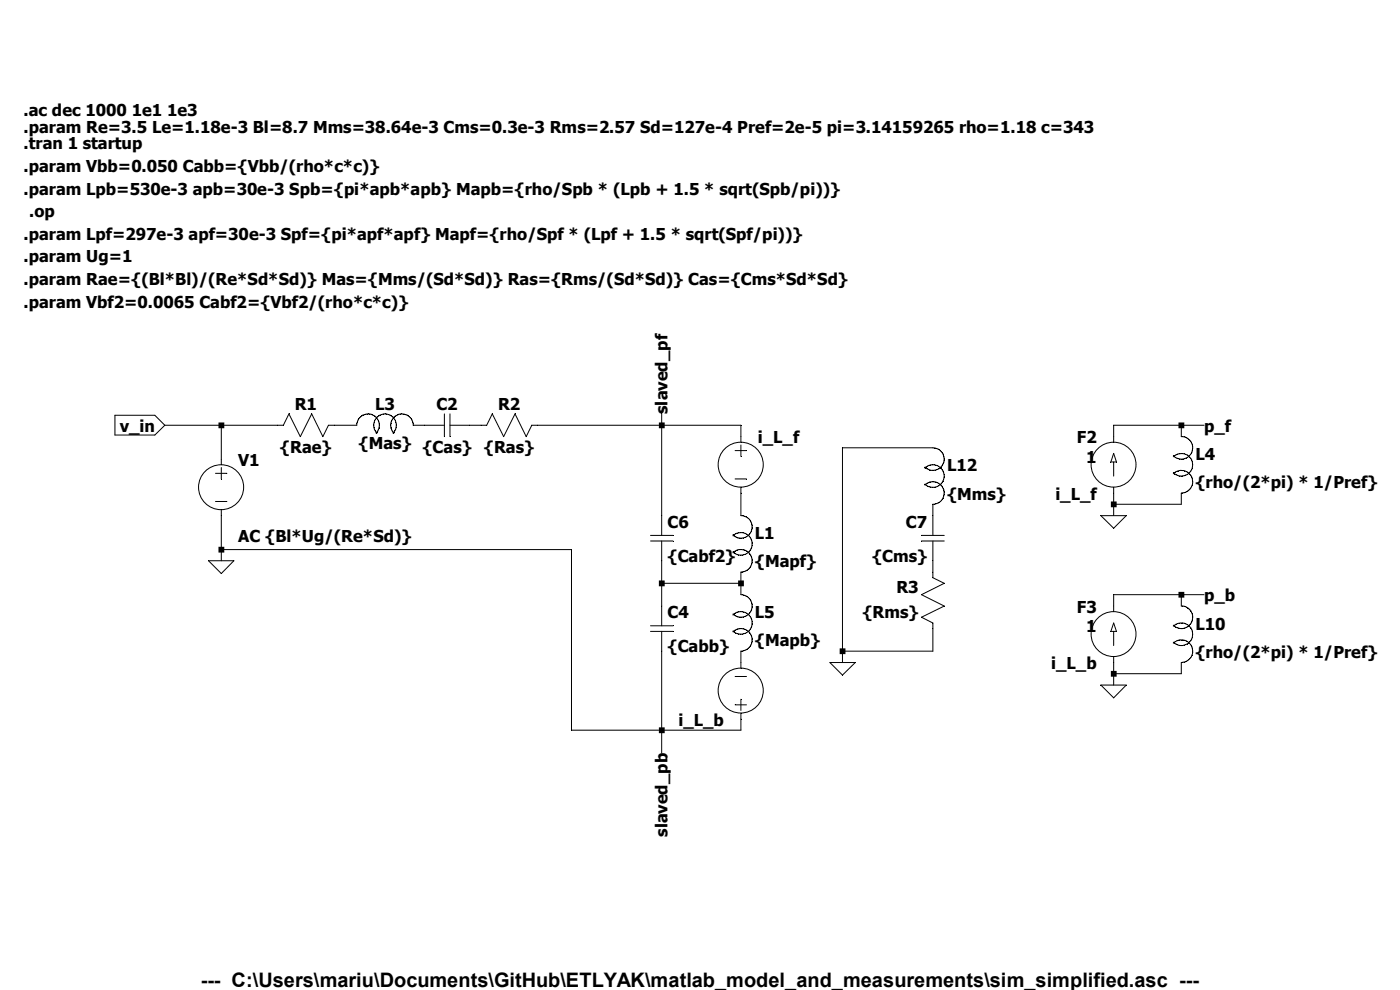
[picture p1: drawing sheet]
<svg xmlns="http://www.w3.org/2000/svg" width="297mm" height="210mm" viewBox="0 0 297 210" stroke-linecap="round" stroke-linejoin="round" font-family="sans-serif">
<defs><g id="words">
<text font-size="4.2" x="42.6" y="209.3">--- C:\Users\mariu\Documents\GitHub\ETLYAK\matlab_model_and_measurements\sim_simplified.asc ---</text>
<g font-size="3.5">
<text x="5" y="24.5">.ac dec 1000 1e1 1e3</text>
<text x="5" y="28.1">.param Re=3.5 Le=1.18e-3 Bl=8.7 Mms=38.64e-3 Cms=0.3e-3 Rms=2.57 Sd=127e-4 Pref=2e-5 pi=3.14159265 rho=1.18 c=343</text>
<text x="5" y="31.7">.tran 1 startup</text>
<text x="5" y="36.5">.param Vbb=0.050 Cabb={Vbb/(rho*c*c)}</text>
<text x="5" y="41.3">.param Lpb=530e-3 apb=30e-3 Spb={pi*apb*apb} Mapb={rho/Spb * (Lpb + 1.5 * sqrt(Spb/pi))}</text>
<text x="6.2" y="46.1">.op</text>
<text x="5" y="50.9">.param Lpf=297e-3 apf=30e-3 Spf={pi*apf*apf} Mapf={rho/Spf * (Lpf + 1.5 * sqrt(Spf/pi))}</text>
<text x="5" y="55.7">.param Ug=1</text>
<text x="5" y="65.2">.param Vbf2=0.0065 Cabf2={Vbf2/(rho*c*c)}</text>
<text x="5" y="60.5">.param Rae={(Bl*Bl)/(Re*Sd*Sd)} Mas={Mms/(Sd*Sd)} Ras={Rms/(Sd*Sd)} Cas={Cms*Sd*Sd}</text>
<text x="62.5" y="87.1">R1</text>
<text x="79.6" y="87.1">L3</text>
<text x="92.6" y="87.1">C2</text>
<text x="105.7" y="87.1">R2</text>
<text x="141.6" y="87.8" transform="rotate(-90 141.6 87.8)">slaved_pf</text>
<text x="25.4" y="91.6">v_in</text>
<text x="76.1" y="95.3">{Mas} {Cas}</text>
<text x="160.8" y="94">i_L_f</text>
<text x="228.4" y="94">F2</text>
<text x="255.4" y="91.6">p_f</text>
<text x="50.5" y="98.8">V1</text>
<text x="59.4" y="96.1">{Rae}</text>
<text x="102.7" y="96.1">{Ras}</text>
<text x="200.9" y="100">L12</text>
<text x="230.5" y="98.2">1</text>
<text x="253.6" y="97.6">L4</text>
<text x="200.9" y="106">{Mms}</text>
<text x="223.9" y="106">i_L_f</text>
<text x="253.6" y="103.6">{rho/(2*pi) * 1/Pref}</text>
<text x="141.6" y="112">C6</text>
<text x="192.2" y="112">C7</text>
<text x="50.5" y="115">AC {Bl*Ug/(Re*Sd)}</text>
<text x="141.6" y="119.2">{Cabf2}</text>
<text x="160.1" y="114.4">L1</text>
<text x="185" y="119.2">{Cms}</text>
<text x="160.1" y="120.4">{Mapf}</text>
<text x="190.2" y="125.8">R3</text>
<text x="141.6" y="131.1">C4</text>
<text x="160.1" y="131.1">L5</text>
<text x="183" y="131.1">{Rms}</text>
<text x="228.4" y="130">F3</text>
<text x="255.4" y="127.6">p_b</text>
<text x="160.1" y="137.1">{Mapb}</text>
<text x="230.5" y="134.2">1</text>
<text x="253.6" y="133.6">L10</text>
<text x="141.6" y="138.3">{Cabb}</text>
<text x="223" y="141.9">i_L_b</text>
<text x="253.6" y="139.5">{rho/(2*pi) * 1/Pref}</text>
<text x="143.9" y="153.9">i_L_b</text>
<text x="141.6" y="177.5" transform="rotate(-90 141.6 177.5)">slaved_pb</text>
</g>
</g></defs>
<g fill="none" stroke="#000" stroke-width=".21">
<path d="M24.4 88.1h8.5l2.1 2.1-2.1 2.1h-8.5zM35 90.2h25.1l1.2-2.4 2.4 4.8 2.4-4.8 2.4 4.8 1.2-2.4h6a2.4 2.4 0 0 1 3.3-2.2 2.4 2.4 0 0 1 .8 3.9M46.9 90.2v8.4M46.9 99.2v2.4M80 91.9a2.41 2.41 0 0 1 0-3.4 2.41 2.41 0 0 1 3.4 0 2.41 2.41 0 0 1 0 3.4M94.3 90.2h-6.6a2.4 2.4 0 0 0-3.3-2.2 2.4 2.4 0 0 0-.8 3.9M94.3 87.8v4.8M95.5 90.2h7.8l1.1-2.4 2.4 4.8 2.5-4.8 2.3 4.8 1.2-2.4h44.4v3.6M95.5 87.8v4.8M140.4 87.8v25.8M156 95.6h2.4M157.2 94.4v2.4"/>
<path d="M196.2 99.3a2.4 2.4 0 0 1 3.4 0 2.4 2.4 0 0 1 0 3.4 2.4 2.4 0 0 1-3.4 0M196.2 99.1a2.4 2.4 0 0 0 3.9-.8 2.4 2.4 0 0 0-2.2-3.3h-19.2v45.5M236.3 96.2l.6 1.8h-1.2zM236.3 98v3M248.9 96.9a2.4 2.4 0 0 1 3.4 0 2.4 2.4 0 0 1 0 3.4 2.4 2.4 0 0 1-3.4 0M250.6 90.2v2.4a2.4 2.4 0 0 1 2.3 3.3 2.4 2.4 0 0 1-4 .8M255.4 90.2h-19.1v3.6M44.2 119h5.4l-2.7 2.7zM45.7 100.4h2.4M45.7 106.4h2.4M46.9 108.2v10.8M46.9 116.6h74.3v38.3h36v-3.6"/>
<path d="M138 113.6h4.8M138 114.8h4.8M140.4 114.8v18M155.5 113.7a2.39 2.39 0 0 1 3.4 0 2.39 2.39 0 0 1 0 3.4 2.39 2.39 0 0 1-3.4 0M155.5 117.3a2.4 2.4 0 0 1 3.9 .8 2.4 2.4 0 0 1-2.2 3.3v4.8a2.39 2.39 0 0 1 2.2 3.3 2.39 2.39 0 0 1-3.9 .8M156 101.6h2.4M157.2 103.4v6a2.38 2.38 0 0 1 2.2 3.3 2.38 2.38 0 0 1-3.9 .8M195.5 113.6h4.8M195.5 114.8h4.8M196.2 102.9a2.39 2.39 0 0 1 3.9 .8 2.39 2.39 0 0 1-2.2 3.3v6.6M197.9 114.8v7.8l2.4 1.1-4.8 2.5 4.8 2.4-4.8 2.3 2.4 1.3v5.9h-19.2M233.6 109.4h5.3l-2.6 2.7z"/>
<path d="M236.3 103.4v6M248.9 100.5a2.41 2.41 0 0 1 4 .8 2.41 2.41 0 0 1-2.3 3.3v2.4h-14.3M138 132.8h4.8M138 133.9h4.8M140.4 133.9v25.8M140.4 123.7h16.8M155.5 130.5a2.4 2.4 0 0 1 3.4 0 2.4 2.4 0 0 1 0 3.4 2.4 2.4 0 0 1-3.4 0M155.5 134a2.4 2.4 0 0 1 3.9 .8 2.4 2.4 0 0 1-2.2 3.3v3.6M236.3 133.9v3M236.3 139.3v6M236.3 132.2l.6 1.7h-1.2zM248.9 136.4a2.41 2.41 0 0 1 4 .8 2.41 2.41 0 0 1-2.3 3.3v2.4h-14.3"/>
<path d="M248.9 132.8a2.4 2.4 0 0 1 3.4 0 2.4 2.4 0 0 1 0 3.4 2.4 2.4 0 0 1-3.4 0M250.6 126.2v2.4a2.4 2.4 0 0 1 2.3 3.3 2.4 2.4 0 0 1-4 .7M255.4 126.2h-19.1v3.6M156 149.5h2.4M156 143.5h2.4M157.2 148.3v2.4M176.1 140.5h5.3l-2.7 2.7zM233.6 145.3h5.3l-2.6 2.7z"/>
<circle cx="157.2" cy="98.6" r="4.8"/>
<circle cx="236.2" cy="98.6" r="4.8"/>
<circle cx="46.9" cy="103.4" r="4.8"/>
<circle cx="236.2" cy="134.5" r="4.8"/>
<circle cx="157.2" cy="146.5" r="4.8"/>
</g>
<g fill="#000">
<path d="M139.8 154.3h1.2v1.2h-1.2zM156.6 123.1h1.2v1.3h-1.2zM178.1 137.5h1.3v1.3h-1.3zM235.7 106.4h1.2v1.2h-1.2zM235.7 142.3h1.2v1.3h-1.2zM250 89.6h1.2v1.2h-1.2zM250 125.6h1.2v1.2h-1.2z" fill-rule="evenodd"/>
<path d="M46.4 89.6h1.2v1.2h-1.2zM46.4 116h1.2v1.2h-1.2zM139.8 89.6h1.2v1.2h-1.2zM139.8 123.1h1.2v1.3h-1.2z" fill-rule="evenodd"/>
</g>
<use href="#words"/>
</svg>
